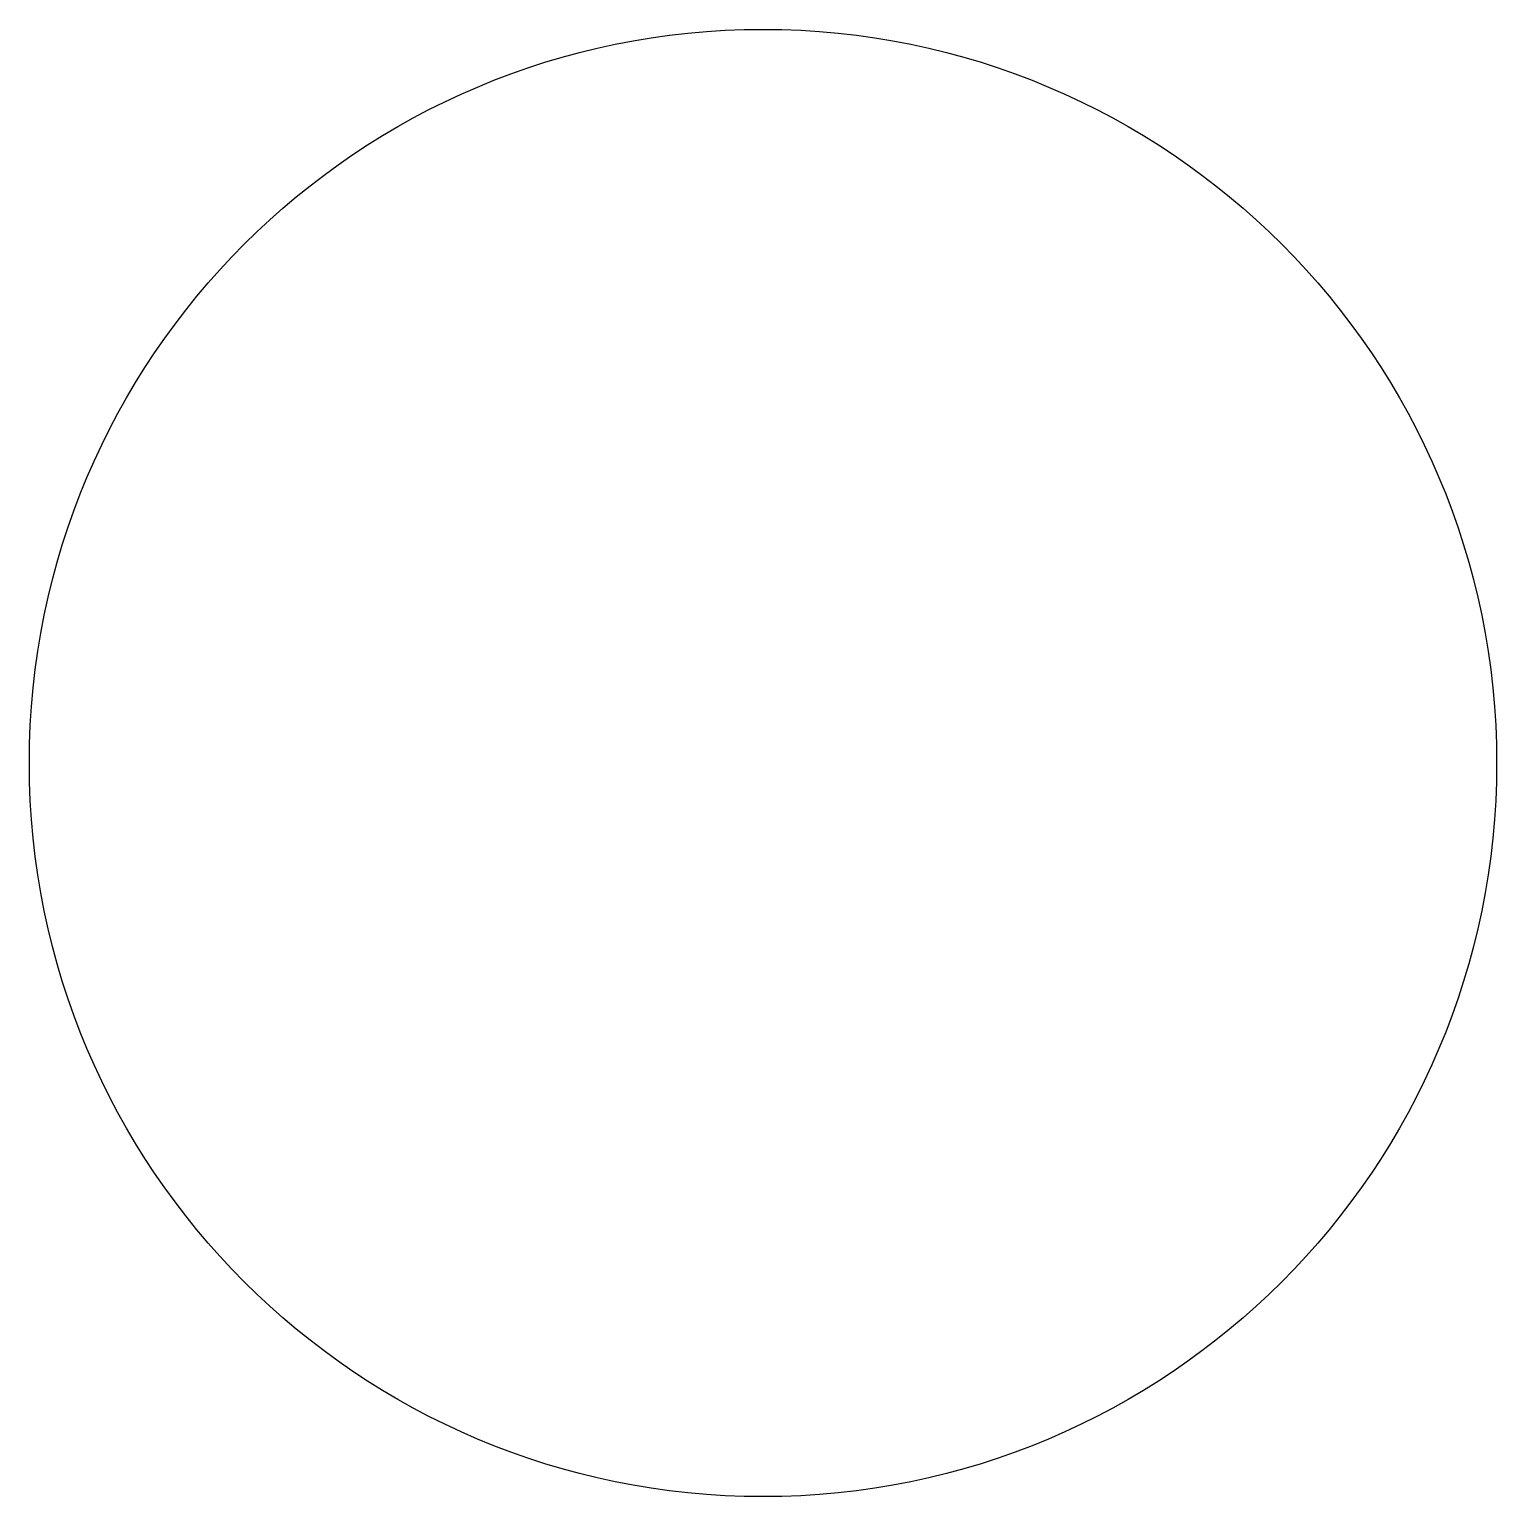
# Model space of a CAD drawing. Header units: millimetres. Extents: x 751.73 to 756.73, y 563.21 to 568.21.
import ezdxf

# ---------------------------------------------------------------- set-up
doc = ezdxf.new("R2010")
doc.units = ezdxf.units.MM
doc.layers.add('jidou1', color=3, linetype='Continuous')

msp = doc.modelspace()

# ---------------------------------------------------------------- linework, layer by layer
at = {"layer": 'jidou1', "color": 3, "linetype": 'Continuous'}
msp.add_circle((754.225, 565.7146), 2.5, dxfattribs=at)

doc.saveas('drawing.dxf')
